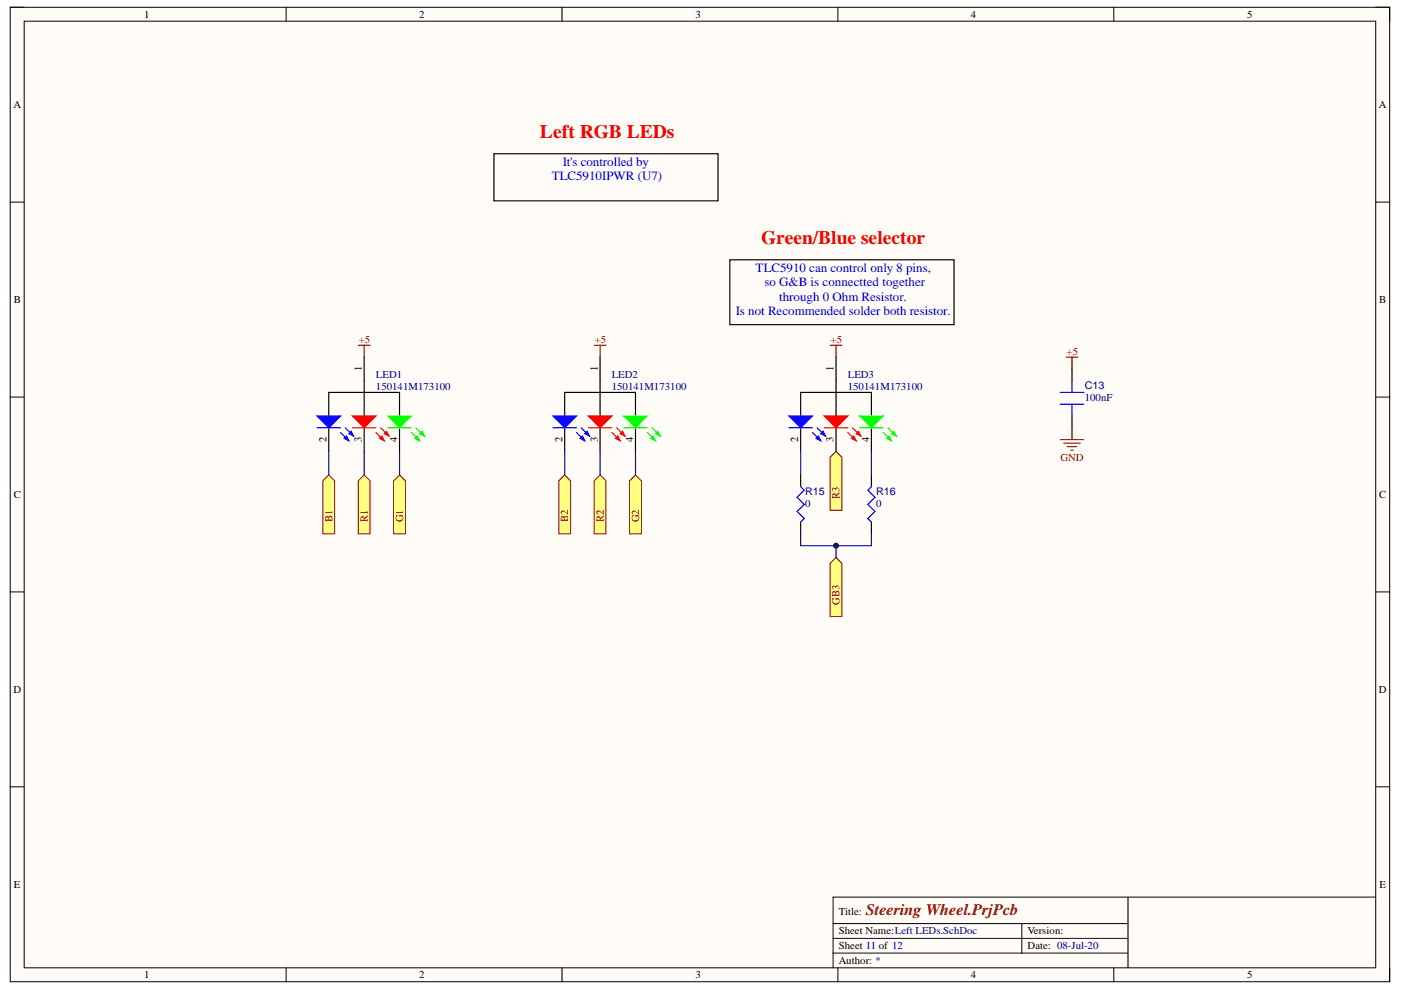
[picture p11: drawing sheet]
<svg xmlns="http://www.w3.org/2000/svg" width="297mm" height="210mm" viewBox="0 0 297 210" stroke-linecap="round" stroke-linejoin="round" font-family="sans-serif">
<defs><g id="words">
<g font-size="4.1" fill="#f00">
<text x="114.5" y="29.2">Left RGB LEDs</text>
<text x="161.4" y="51.7">Green/Blue selector</text>
</g>
<text font-size="3.4" fill="#800000" x="183.6" y="194">Steering Wheel.PrjPcb</text>
<g font-size="2.7" fill="#00f">
<text x="119.3" y="35.3">It's controlled by</text>
<text x="117" y="38.3">TLC5910IPWR (U7)</text>
<text x="160.2" y="57.7">TLC5910 can control only 8 pins,</text>
<text x="162.1" y="60.7">so G&amp;B is connectted together</text>
<text x="165.2" y="63.7">through 0 Ohm Resistor.</text>
<text x="156" y="66.7">Is not Recommended solder both resistor.</text>
</g>
<g font-size="2.3">
<text x="76.7" y="78.7" transform="rotate(-90 76.7 78.7)">1</text>
<text x="126.7" y="78.7" transform="rotate(-90 126.7 78.7)">1</text>
<text x="176.7" y="78.7" transform="rotate(-90 176.7 78.7)">1</text>
<text x="69.2" y="93.7" transform="rotate(-90 69.2 93.7)">2</text>
<text x="76.7" y="93.6" transform="rotate(-90 76.7 93.6)">3</text>
<text x="84.2" y="93.7" transform="rotate(-90 84.2 93.7)">4</text>
<text x="119.3" y="93.7" transform="rotate(-90 119.3 93.7)">2</text>
<text x="126.7" y="93.6" transform="rotate(-90 126.7 93.6)">3</text>
<text x="134.2" y="93.7" transform="rotate(-90 134.2 93.7)">4</text>
<text x="169.3" y="93.7" transform="rotate(-90 169.3 93.7)">2</text>
<text x="176.7" y="93.6" transform="rotate(-90 176.7 93.6)">3</text>
<text x="184.3" y="93.7" transform="rotate(-90 184.3 93.7)">4</text>
</g>
<g font-size="2.3" fill="#800000">
<text x="178" y="105.7" transform="rotate(-90 178 105.7)">R3</text>
<text x="70.5" y="110.7" transform="rotate(-90 70.5 110.7)">B1</text>
<text x="78" y="110.7" transform="rotate(-90 78 110.7)">R1</text>
<text x="85.5" y="110.7" transform="rotate(-90 85.5 110.7)">G1</text>
<text x="120.5" y="110.7" transform="rotate(-90 120.5 110.7)">B2</text>
<text x="128" y="110.7" transform="rotate(-90 128 110.7)">R2</text>
<text x="135.5" y="110.7" transform="rotate(-90 135.5 110.7)">G2</text>
<text x="178" y="128.2" transform="rotate(-90 178 128.2)">GB3</text>
</g>
<g font-size="2.2">
<text x="30.5" y="3.8">1</text>
<text x="88.9" y="3.8">2</text>
<text x="147.4" y="3.8">3</text>
<text x="205.8" y="3.8">4</text>
<text x="264.4" y="3.8">5</text>
<text x="2.8" y="23">A</text>
<text x="292.4" y="23">A</text>
<text x="3" y="64.3">B</text>
<text x="292.4" y="64.3">B</text>
<text x="2.9" y="105.6">C</text>
<text x="292.4" y="105.6">C</text>
<text x="2.9" y="146.9">D</text>
<text x="292.4" y="146.9">D</text>
<text x="3" y="188.3">E</text>
<text x="292.5" y="188.3">E</text>
<text x="177.8" y="194">Title:</text>
<text x="177.8" y="198.1">Sheet Name:Left LEDs.SchDoc</text>
<text x="177.8" y="201.3">Sheet 11 of 12</text>
<text x="217.9" y="201.3">Date: 08-Jul-20</text>
<text x="217.9" y="198.1">Version:</text>
<text x="30.5" y="207.4">1</text>
<text x="88.9" y="207.4">2</text>
<text x="147.4" y="207.4">3</text>
<text x="177.8" y="204.4">Author: *</text>
<text x="205.8" y="207.4">4</text>
<text x="264.4" y="207.4">5</text>
</g>
<g font-size="2.2" fill="#800000">
<text x="76.1" y="72.7">+5</text>
<text x="126.1" y="72.7">+5</text>
<text x="176.1" y="72.7">+5</text>
<text x="226.2" y="75.2">+5</text>
<text x="224.8" y="97.7">GND</text>
</g>
<g font-size="2.2" fill="#000080">
<text x="79.7" y="80.2">LED1</text>
<text x="79.7" y="82.7">150141M173100</text>
<text x="129.7" y="80.2">LED2</text>
<text x="129.7" y="82.7">150141M173100</text>
<text x="179.7" y="80.2">LED3</text>
<text x="179.7" y="82.7">150141M173100</text>
<text x="230" y="82.5">C13</text>
<text x="230" y="85">100nF</text>
<text x="170.7" y="107.4">0</text>
<text x="170.7" y="104.9">R15</text>
<text x="185.8" y="107.4">0</text>
<text x="185.8" y="104.9">R16</text>
</g>
</g></defs>
<path d="M2.2 1.5h292.4v206.6h-292.4z" fill-rule="evenodd" fill="#fffcf8"/>
<path d="M2.2 1.5h292.4v206.6h-292.4z" fill="none" stroke="#000" stroke-width=".21"/>
<path d="M5.1 4.5h286.6v200.7h-286.6z" fill-rule="evenodd" fill="#fffcf8"/>
<g fill="none" stroke="#000" stroke-width=".21">
<path d="M2.2 1.5h2.9M5.1 4.5h286.6v200.7h-286.6zM60.7 1.5v3M119.2 1.5v3M177.7 1.5v3M236.1 1.5v3M291.7 1.5h2.9v3M2.2 42.9h2.9M291.7 42.9h2.9M2.2 84.2h2.9M291.7 84.2h2.9M2.2 125.5h2.9"/>
<path d="M291.7 125.5h2.9M2.2 166.8h2.9M291.7 166.8h2.9M176.6 195.8h62.6M176.6 199h62.6M216.6 195.8v6.4M239.2 190.2v15M291.7 190.2h-115.1v15M60.7 205.2v2.9M119.2 205.2v2.9M176.6 202.1h62.6M177.7 205.2v2.9"/>
<path d="M236.1 205.2v2.9M294.6 205.2v2.9"/>
</g>
<path d="M76 101.9l1.2-1.2 1.3 1.2v11.3h-2.5z" fill-rule="evenodd" fill="#ffff80"/>
<path d="M76 101.9l1.2-1.2 1.3 1.2v11.3h-2.5z" fill="none" stroke="#800000" stroke-width=".21"/>
<path d="M83.5 101.9l1.2-1.2 1.3 1.2v11.3h-2.5z" fill-rule="evenodd" fill="#ffff80"/>
<path d="M83.5 101.9l1.2-1.2 1.3 1.2v11.3h-2.5z" fill="none" stroke="#800000" stroke-width=".21"/>
<path d="M68.5 101.9l1.2-1.2 1.3 1.2v11.3h-2.5z" fill-rule="evenodd" fill="#ffff80"/>
<path d="M68.5 101.9l1.2-1.2 1.3 1.2v11.3h-2.5z" fill="none" stroke="#800000" stroke-width=".21"/>
<path d="M126 101.9l1.2-1.2 1.3 1.2v11.3h-2.5z" fill-rule="evenodd" fill="#ffff80"/>
<path d="M126 101.9l1.2-1.2 1.3 1.2v11.3h-2.5z" fill="none" stroke="#800000" stroke-width=".21"/>
<path d="M133.5 101.9l1.2-1.2 1.3 1.2v11.3h-2.5z" fill-rule="evenodd" fill="#ffff80"/>
<path d="M133.5 101.9l1.2-1.2 1.3 1.2v11.3h-2.5z" fill="none" stroke="#800000" stroke-width=".21"/>
<path d="M118.5 101.9l1.2-1.2 1.3 1.2v11.3h-2.5z" fill-rule="evenodd" fill="#ffff80"/>
<path d="M118.5 101.9l1.2-1.2 1.3 1.2v11.3h-2.5z" fill="none" stroke="#800000" stroke-width=".21"/>
<path d="M176 119.4l1.3-1.2 1.2 1.2v11.3h-2.5z" fill-rule="evenodd" fill="#ffff80"/>
<path d="M176 119.4l1.3-1.2 1.2 1.2v11.3h-2.5z" fill="none" stroke="#800000" stroke-width=".21"/>
<path d="M176 96.9l1.3-1.2 1.2 1.2v11.3h-2.5z" fill-rule="evenodd" fill="#ffff80"/>
<path d="M176 96.9l1.3-1.2 1.2 1.2v11.3h-2.5z" fill="none" stroke="#800000" stroke-width=".21"/>
<path d="M134.7 90.7v5" fill="none" stroke="#000" stroke-width=".25"/>
<path d="M137.2 91.7l1.8 1.7" fill="none" stroke="#0f0" stroke-width=".25"/>
<path d="M138 92.9l.5-.5 .5 1z" fill="#0f0"/>
<path d="M132.2 90.7h5M138 92.9l.5-.5 .5 1zM138.2 90.7l1.8 1.7" fill="none" stroke="#0f0" stroke-width=".25"/>
<path d="M139.5 91.4l.5 1-1-.5z" fill="#0f0"/>
<path d="M139.5 91.4l.5 1-1-.5z" fill="none" stroke="#0f0" stroke-width=".25"/>
<path d="M127.2 75.7v5M127.2 90.7v5" fill="none" stroke="#000" stroke-width=".25"/>
<path d="M129.7 91.7l1.8 1.7" fill="none" stroke="#f00" stroke-width=".25"/>
<path d="M130.5 92.9l.5-.5 .5 1z" fill="#f00"/>
<path d="M124.7 90.7h5M130.5 92.9l.5-.5 .5 1zM130.7 90.7l1.8 1.7" fill="none" stroke="#f00" stroke-width=".25"/>
<path d="M132 91.4l.5 1-1-.5z" fill="#f00"/>
<path d="M132 91.4l.5 1-1-.5z" fill="none" stroke="#f00" stroke-width=".25"/>
<path d="M119.7 90.7v5" fill="none" stroke="#000" stroke-width=".25"/>
<path d="M122.2 91.7l1.8 1.7" fill="none" stroke="#00f" stroke-width=".25"/>
<path d="M123 92.9l.5-.5 .5 1z" fill="#00f"/>
<path d="M117.2 90.7h5M123 92.9l.5-.5 .5 1zM123.2 90.7l1.8 1.7" fill="none" stroke="#00f" stroke-width=".25"/>
<path d="M124.5 91.4l.5 1-1-.5z" fill="#00f"/>
<path d="M124.5 91.4l.5 1-1-.5z" fill="none" stroke="#00f" stroke-width=".25"/>
<path d="M119.7 88.2v-5h15v5M127.2 80.7v7.5" fill="none" stroke="#000" stroke-width=".25"/>
<path d="M132.2 88.2h5l-2.5 2.5z" fill="#0f0"/>
<path d="M132.2 88.2h5l-2.5 2.5z" fill="none" stroke="#0f0" stroke-width=".25"/>
<path d="M124.7 88.2h5l-2.5 2.5z" fill="#f00"/>
<path d="M124.7 88.2h5l-2.5 2.5z" fill="none" stroke="#f00" stroke-width=".25"/>
<path d="M117.2 88.2h5l-2.5 2.5z" fill="#00f"/>
<path d="M117.2 88.2h5l-2.5 2.5z" fill="none" stroke="#00f" stroke-width=".25"/>
<path d="M84.7 90.7v5" fill="none" stroke="#000" stroke-width=".25"/>
<path d="M87.2 91.7l1.8 1.7" fill="none" stroke="#0f0" stroke-width=".25"/>
<path d="M88 92.9l.5-.5 .5 1z" fill="#0f0"/>
<path d="M82.2 90.7h5M88 92.9l.5-.5 .5 1zM88.2 90.7l1.8 1.7" fill="none" stroke="#0f0" stroke-width=".25"/>
<path d="M89.5 91.4l.5 1-1-.5z" fill="#0f0"/>
<path d="M89.5 91.4l.5 1-1-.5z" fill="none" stroke="#0f0" stroke-width=".25"/>
<path d="M77.2 75.7v5M77.2 90.7v5" fill="none" stroke="#000" stroke-width=".25"/>
<path d="M79.7 91.7l1.8 1.7" fill="none" stroke="#f00" stroke-width=".25"/>
<path d="M80.5 92.9l.5-.5 .5 1z" fill="#f00"/>
<path d="M74.7 90.7h5M80.5 92.9l.5-.5 .5 1zM80.7 90.7l1.8 1.7" fill="none" stroke="#f00" stroke-width=".25"/>
<path d="M82 91.4l.5 1-1-.5z" fill="#f00"/>
<path d="M82 91.4l.5 1-1-.5z" fill="none" stroke="#f00" stroke-width=".25"/>
<path d="M69.7 90.7v5" fill="none" stroke="#000" stroke-width=".25"/>
<path d="M72.2 91.7l1.8 1.7" fill="none" stroke="#00f" stroke-width=".25"/>
<path d="M73 92.9l.5-.5 .5 1z" fill="#00f"/>
<path d="M67.2 90.7h5M73 92.9l.5-.5 .5 1zM73.2 90.7l1.8 1.7" fill="none" stroke="#00f" stroke-width=".25"/>
<path d="M74.5 91.4l.5 1-1-.5z" fill="#00f"/>
<path d="M74.5 91.4l.5 1-1-.5z" fill="none" stroke="#00f" stroke-width=".25"/>
<path d="M69.7 88.2v-5h15v5M77.2 80.7v7.5" fill="none" stroke="#000" stroke-width=".25"/>
<path d="M82.2 88.2h5l-2.5 2.5z" fill="#0f0"/>
<path d="M82.2 88.2h5l-2.5 2.5z" fill="none" stroke="#0f0" stroke-width=".25"/>
<path d="M74.7 88.2h5l-2.5 2.5z" fill="#f00"/>
<path d="M74.7 88.2h5l-2.5 2.5z" fill="none" stroke="#f00" stroke-width=".25"/>
<path d="M67.2 88.2h5l-2.5 2.5z" fill="#00f"/>
<path d="M67.2 88.2h5l-2.5 2.5z" fill="none" stroke="#00f" stroke-width=".25"/>
<path d="M184.8 90.7v5" fill="none" stroke="#000" stroke-width=".25"/>
<path d="M187.3 91.7l1.7 1.8" fill="none" stroke="#0f0" stroke-width=".25"/>
<path d="M188 92.9l.5-.5 .5 1.1z" fill="#0f0"/>
<path d="M182.3 90.7h5M188 92.9l.5-.5 .5 1.1zM188.3 90.7l1.7 1.7" fill="none" stroke="#0f0" stroke-width=".25"/>
<path d="M189.5 91.4l.5 1-1-.4z" fill="#0f0"/>
<path d="M189.5 91.4l.5 1-1-.4z" fill="none" stroke="#0f0" stroke-width=".25"/>
<path d="M177.3 75.7v5M177.3 90.7v5" fill="none" stroke="#000" stroke-width=".25"/>
<path d="M179.8 91.7l1.7 1.8" fill="none" stroke="#f00" stroke-width=".25"/>
<path d="M180.5 92.9l.5-.5 .5 1.1z" fill="#f00"/>
<path d="M174.8 90.7h5M180.5 92.9l.5-.5 .5 1.1zM180.8 90.7l1.7 1.7" fill="none" stroke="#f00" stroke-width=".25"/>
<path d="M182 91.4l.5 1-1-.4z" fill="#f00"/>
<path d="M182 91.4l.5 1-1-.4z" fill="none" stroke="#f00" stroke-width=".25"/>
<path d="M169.8 90.7v5" fill="none" stroke="#000" stroke-width=".25"/>
<path d="M172.3 91.7l1.7 1.8" fill="none" stroke="#00f" stroke-width=".25"/>
<path d="M173 92.9l.5-.5 .5 1.1z" fill="#00f"/>
<path d="M167.3 90.7h5M173 92.9l.5-.5 .5 1.1zM173.3 90.7l1.7 1.7" fill="none" stroke="#00f" stroke-width=".25"/>
<path d="M174.5 91.4l.5 1-1-.4z" fill="#00f"/>
<path d="M174.5 91.4l.5 1-1-.4z" fill="none" stroke="#00f" stroke-width=".25"/>
<path d="M169.8 88.2v-5h15v5M177.3 80.7v7.5" fill="none" stroke="#000" stroke-width=".25"/>
<path d="M182.3 88.2h5l-2.5 2.5z" fill="#0f0"/>
<path d="M182.3 88.2h5l-2.5 2.5z" fill="none" stroke="#0f0" stroke-width=".25"/>
<path d="M174.8 88.2h5l-2.5 2.5z" fill="#f00"/>
<path d="M174.8 88.2h5l-2.5 2.5z" fill="none" stroke="#f00" stroke-width=".25"/>
<path d="M167.3 88.2h5l-2.5 2.5z" fill="#00f"/>
<path d="M167.3 88.2h5l-2.5 2.5zM224.8 83.2h5M224.8 85.7h5M227.3 80.7v2.5M227.3 85.7v2.5M169.8 103.2l.7 .7-1.5 1.5 1.5 1.5-1.5 1.5 1.5 1.5-.7 .8M184.8 103.2l-.8 .7 1.5 1.5-1.5 1.5 1.5 1.5-1.5 1.5 .8 .8" fill="none" stroke="#00f" stroke-width=".25"/>
<g fill="none" stroke="#800000" stroke-width=".25">
<path d="M76 73.2h2.5M77.2 73.2v2.5M126 73.2h2.5M127.2 73.2v2.5M176 73.2h2.5M177.3 73.2v2.5M226 75.7h2.5M227.3 75.7v2.5M224.8 93.2h5M225.5 93.9h3.5M226.3 94.7h2M227 95.4h.5"/>
<path d="M227.3 90.7v2.5"/>
</g>
<path d="M227.3 78.2v2.5M227.3 88.2v2.5M169.8 100.7v2.5M169.8 110.7v2.5M184.8 100.7v2.5M184.8 110.7v2.5" fill="none" stroke="#000" stroke-width=".25"/>
<path d="M177.3 115.7v2.5" fill="none" stroke="#000080" stroke-width=".25"/>
<circle cx="177.3" cy="115.7" r=".5" fill="#000080"/>
<circle cx="177.3" cy="115.7" r=".5" fill="none" stroke="#000080" stroke-width=".21"/>
<path d="M104.7 32.6h47.5v10h-47.5zM154.7 55.1h47.6v13.7h-47.6z" fill="none" stroke="#000" stroke-width=".25"/>
<path d="M169.8 113.2v2.5h15v-2.5" fill="none" stroke="#000080" stroke-width=".25"/>
<circle cx="177.3" cy="115.7" r=".5" fill="#000080"/>
<circle cx="177.3" cy="115.7" r=".5" fill="none" stroke="#000080" stroke-width=".21"/>
<path d="M69.7 95.7v5M77.2 95.7v5M84.7 95.7v5M119.7 95.7v5M127.2 95.7v5M134.7 95.7v5M169.8 95.7v5M184.8 95.7v5" fill="none" stroke="#000080" stroke-width=".25"/>
<use href="#words"/>
</svg>
